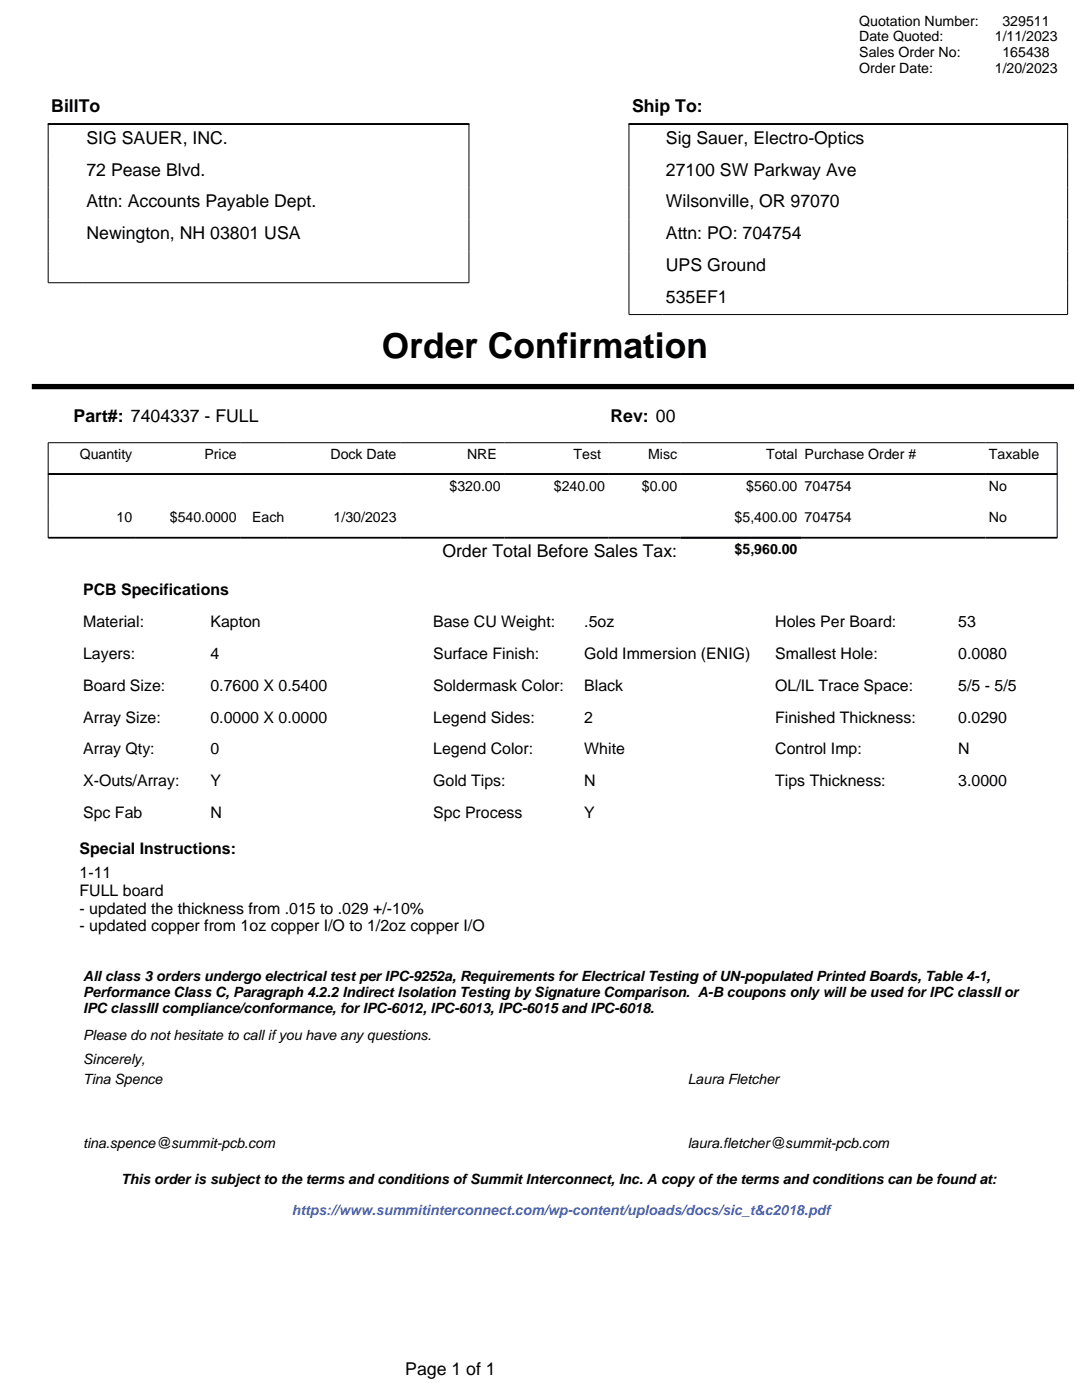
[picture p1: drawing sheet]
<svg xmlns="http://www.w3.org/2000/svg" width="216mm" height="279mm" viewBox="0 0 216 279" stroke-linecap="round" stroke-linejoin="round" font-family="sans-serif">
<defs><g id="words">
<text font-size="7.1" x="76.2" y="71.5">Order Confirmation</text>
<g font-size="3.5">
<text x="10.2" y="22.3">BillTo</text>
<text x="126.1" y="22.3">Ship To:</text>
<text x="17.2" y="28.7">SIG SAUER, INC.</text>
<text x="132.9" y="28.7">Sig Sauer, Electro-Optics</text>
<text x="17.2" y="35">72 Pease Blvd.</text>
<text x="132.9" y="35">27100 SW Parkway Ave</text>
<text x="17.2" y="41.4">Attn: Accounts Payable Dept.</text>
<text x="132.9" y="41.4">Wilsonville, OR 97070</text>
<text x="17.2" y="47.7">Newington, NH 03801 USA</text>
<text x="132.9" y="47.7">Attn: PO: 704754</text>
<text x="132.9" y="54.1">UPS Ground</text>
<text x="132.9" y="60.4">535EF1</text>
<text x="14.7" y="84.2">Part#: 7404337 - FULL</text>
<text x="121.8" y="84.2">Rev: 00</text>
<text x="88.3" y="111.2">Order Total Before Sales Tax:</text>
<text x="80.9" y="274.4">Page 1 of 1</text>
</g>
<g font-size="3.2">
<text x="16.6" y="118.8">PCB Specifications</text>
<text x="16.6" y="125.2">Material:</text>
<text x="42" y="125.2">Kapton</text>
<text x="86.4" y="125.2">Base CU Weight:</text>
<text x="116.6" y="125.2">.5oz</text>
<text x="154.7" y="125.2">Holes Per Board:</text>
<text x="191.2" y="125.2">53</text>
<text x="16.6" y="131.5">Layers:</text>
<text x="42" y="131.5">4</text>
<text x="86.4" y="131.5">Surface Finish:</text>
<text x="116.6" y="131.5">Gold Immersion (ENIG)</text>
<text x="154.7" y="131.5">Smallest Hole:</text>
<text x="191.2" y="131.5">0.0080</text>
<text x="16.6" y="137.9">Board Size:</text>
<text x="42" y="137.9">0.7600 X 0.5400</text>
<text x="86.4" y="137.9">Soldermask Color:</text>
<text x="116.6" y="137.9">Black</text>
<text x="154.7" y="137.9">OL/IL Trace Space:</text>
<text x="191.2" y="137.9">5/5 - 5/5</text>
<text x="16.6" y="144.2">Array Size:</text>
<text x="42" y="144.2">0.0000 X 0.0000</text>
<text x="86.4" y="144.2">Legend Sides:</text>
<text x="116.6" y="144.2">2</text>
<text x="154.7" y="144.2">Finished Thickness:</text>
<text x="191.2" y="144.2">0.0290</text>
<text x="16.6" y="150.6">Array Qty:</text>
<text x="42" y="150.6">0</text>
<text x="86.4" y="150.6">Legend Color:</text>
<text x="116.6" y="150.6">White</text>
<text x="154.7" y="150.6">Control Imp:</text>
<text x="191.2" y="150.6">N</text>
<text x="16.6" y="156.9">X-Outs/Array:</text>
<text x="42" y="156.9">Y</text>
<text x="86.4" y="156.9">Gold Tips:</text>
<text x="116.6" y="156.9">N</text>
<text x="154.7" y="156.9">Tips Thickness:</text>
<text x="191.2" y="156.9">3.0000</text>
<text x="16.6" y="163.3">Spc Fab</text>
<text x="42" y="163.3">N</text>
<text x="86.4" y="163.3">Spc Process</text>
<text x="116.6" y="163.3">Y</text>
<text x="15.9" y="170.5">Special Instructions:</text>
<text x="15.9" y="175.3">1-11</text>
<text x="15.9" y="178.8">FULL board</text>
<text x="15.9" y="182.3">- updated the thickness from .015 to .029 +/-10%</text>
<text x="15.9" y="185.9">- updated copper from 1oz copper I/O to 1/2oz copper I/O</text>
</g>
<g font-size="2.8">
<text x="171.4" y="5.1">Quotation Number:</text>
<text x="200" y="5.1">329511</text>
<text x="171.4" y="8.3">Date Quoted:</text>
<text x="171.4" y="11.5">Sales Order No:</text>
<text x="198.5" y="8.3">1/11/2023</text>
<text x="200" y="11.5">165438</text>
<text x="171.4" y="14.6">Order Date:</text>
<text x="198.5" y="14.6">1/20/2023</text>
<text x="15.9" y="91.5">Quantity</text>
<text x="40.8" y="91.5">Price</text>
<text x="65.9" y="91.5">Dock Date</text>
<text x="93.2" y="91.5">NRE</text>
<text x="114.5" y="91.5">Test</text>
<text x="129.3" y="91.5">Misc</text>
<text x="152.9" y="91.5">Total Purchase Order #</text>
<text x="197.3" y="91.5">Taxable</text>
<text x="89.7" y="97.9">$320.00</text>
<text x="110.5" y="97.9">$240.00</text>
<text x="128.1" y="97.9">$0.00</text>
<text x="148.9" y="97.9">$560.00</text>
<text x="160.6" y="97.9">704754</text>
<text x="197.3" y="97.9">No</text>
<text x="23.3" y="104.2">10</text>
<text x="33.9" y="104.2">$540.0000</text>
<text x="50.3" y="104.2">Each</text>
<text x="66.6" y="104.2">1/30/2023</text>
<text x="146.6" y="104.2">$5,400.00</text>
<text x="160.6" y="104.2">704754</text>
<text x="197.3" y="104.2">No</text>
<text x="146.6" y="110.6">$5,960.00</text>
<text x="16.6" y="195.8">All class 3 orders undergo electrical test per IPC-9252a, Requirements for Electrical Testing of UN-populated Printed Boards, Table 4-1,</text>
<text x="16.6" y="199">Performance Class C, Paragraph 4.2.2 Indirect Isolation Testing by Signature Comparison. A-B coupons only will be used for IPC classII or</text>
<text x="16.6" y="202.2">IPC classIII compliance/conformance, for IPC-6012, IPC-6013, IPC-6015 and IPC-6018.</text>
<text x="16.6" y="207.6">Please do not hesitate to call if you have any questions.</text>
<text x="16.6" y="212.4">Sincerely,</text>
<text x="16.6" y="216.4">Tina Spence</text>
<text x="137.2" y="216.4">Laura Fletcher</text>
<text x="16.6" y="229.1">tina.spence@summit-pcb.com</text>
<text x="137.2" y="229.1">laura.fletcher@summit-pcb.com</text>
<text x="24.2" y="236.2">This order is subject to the terms and conditions of Summit Interconnect, Inc. A copy of the terms and conditions can be found at:</text>
</g>
<text font-size="2.8" fill="#4169e1" x="58.2" y="242.5">https://www.summitinterconnect.com/wp-content/uploads/docs/sic_t&amp;c2018.pdf</text>
</g></defs>
<path d="M6.3 77.2h208" fill="none" stroke="#000" stroke-width="1.1" stroke-linecap="butt"/>
<path d="M9.6 24.7v31.7h84v-31.7M125.5 24.7v38.1h87.5v-38.1M9.6 107.4v-19h201.4v19" fill="none" stroke="#000" stroke-width=".2"/>
<path d="M9.5 24.8h84.2M125.4 24.8h87.7M9.6 94.6h201.4M9.6 107.3h201.4" fill="none" stroke="#000" stroke-width=".35"/>
<use href="#words"/>
</svg>
